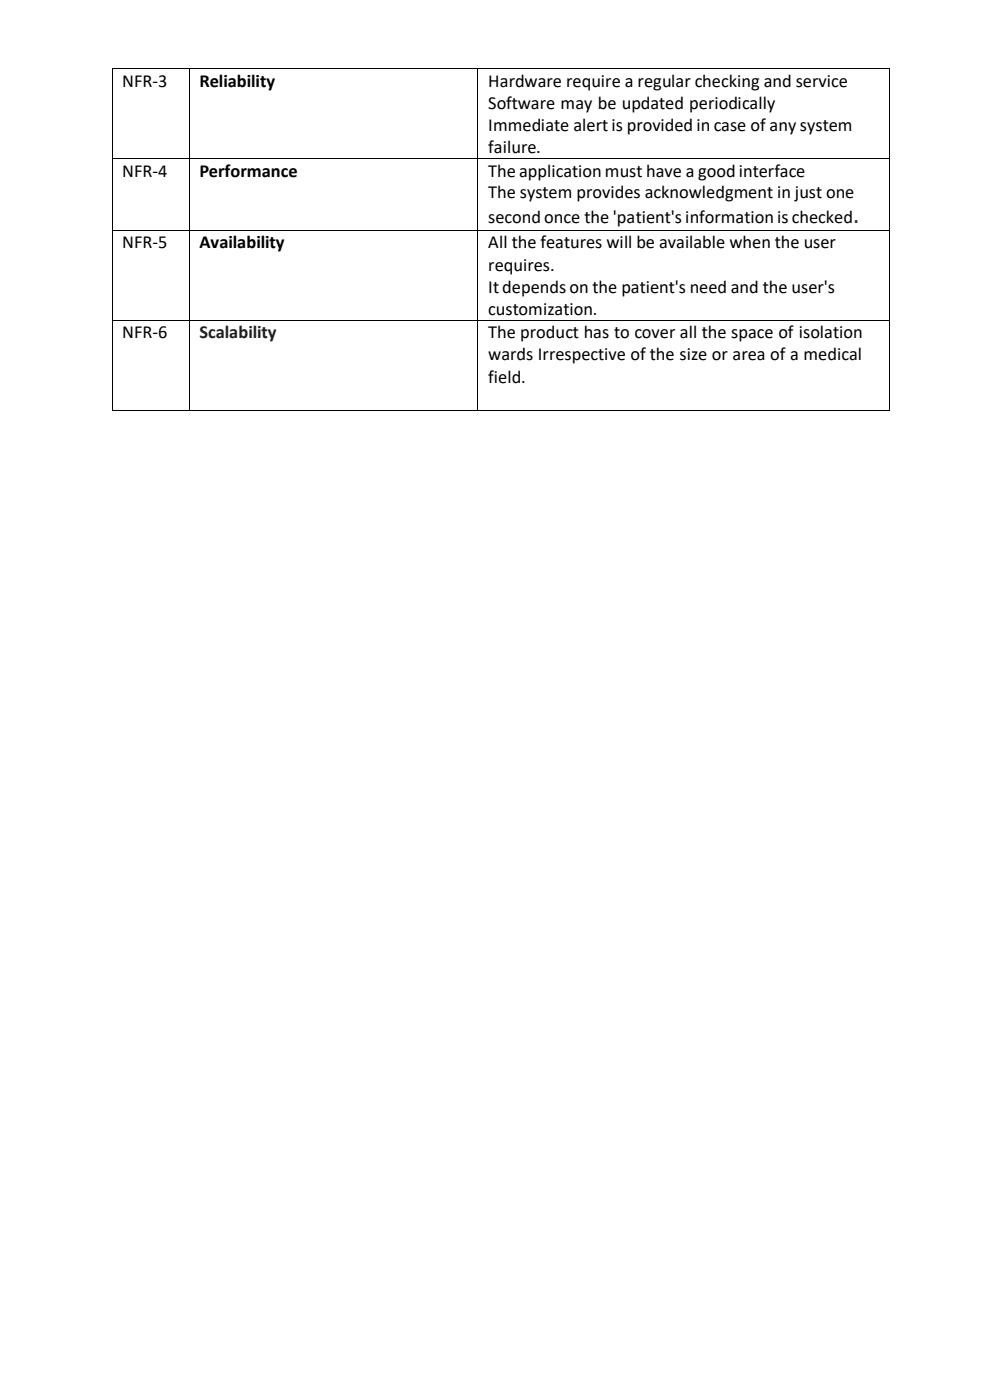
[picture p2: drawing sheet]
<svg xmlns="http://www.w3.org/2000/svg" width="210mm" height="297mm" viewBox="0 0 210 297" stroke-linecap="round" stroke-linejoin="round" font-family="sans-serif">
<defs><g id="words">
<g font-size="3.9">
<text x="25.9" y="18.4">NFR-3</text>
<text x="42.3" y="18.4">Reliability</text>
<text x="103.5" y="18.4">Hardware require a regular checking and service</text>
<text x="103.5" y="23.1">Software may be updated periodically</text>
<text x="103.5" y="27.9">Immediate alertis provided in case of any system</text>
<text x="103.5" y="32.4">failure.</text>
<text x="25.9" y="37.5">NFR-4</text>
<text x="42.3" y="37.5">Performance</text>
<text x="103.5" y="37.5">The application must have a good interface</text>
<text x="103.5" y="42.1">The system provides acknowledgment in just one</text>
<text x="103.5" y="47.3">second once the 'patient's information is checked.</text>
<text x="25.9" y="52.7">NFR-5</text>
<text x="42.3" y="52.7">Availability</text>
<text x="103.5" y="52.7">All the features will be available when the user</text>
<text x="103.5" y="57.4">requires.</text>
<text x="103.5" y="62.2">Itdepends on the patient's need and the user's</text>
<text x="25.9" y="71.7">NFR-6</text>
<text x="103.5" y="66.7">customization.</text>
<text x="103.5" y="71.7">The product has to cover all the space of isolation</text>
<text x="103.5" y="76.5">wards Irrespective of the size or area of a medical</text>
<text x="103.5" y="81.2">field.</text>
</g>
<text font-size="3.9" fill="#202020" x="42.3" y="71.7">Scalability</text>
</g></defs>
<g fill="#000">
<path d="M23.7 14.5h.2v.2h-.2z" fill-rule="evenodd"/>
<path d="M23.7 14.5h.2v.2h-.2z" fill-rule="evenodd"/>
<path d="M40.1 14.5h.1v.2h-.1z" fill-rule="evenodd"/>
<path d="M101.2 14.5h.2v.2h-.2z" fill-rule="evenodd"/>
<path d="M188.5 14.5h.1v.2h-.1z" fill-rule="evenodd"/>
<path d="M188.5 14.5h.1v.2h-.1z" fill-rule="evenodd"/>
<path d="M23.7 33.6h.2v.2h-.2z" fill-rule="evenodd"/>
<path d="M40.1 33.6h.1v.2h-.1z" fill-rule="evenodd"/>
<path d="M101.2 33.6h.2v.2h-.2z" fill-rule="evenodd"/>
<path d="M188.5 33.6h.1v.2h-.1z" fill-rule="evenodd"/>
<path d="M23.7 48.8h.2v.2h-.2z" fill-rule="evenodd"/>
<path d="M40.1 48.8h.1v.2h-.1z" fill-rule="evenodd"/>
<path d="M101.2 48.8h.2v.2h-.2z" fill-rule="evenodd"/>
<path d="M188.5 48.8h.1v.2h-.1z" fill-rule="evenodd"/>
<path d="M23.7 67.8h.2v.2h-.2z" fill-rule="evenodd"/>
<path d="M40.1 67.8h.1v.2h-.1z" fill-rule="evenodd"/>
<path d="M101.2 67.8h.2v.2h-.2z" fill-rule="evenodd"/>
<path d="M188.5 67.8h.1v.2h-.1z" fill-rule="evenodd"/>
<path d="M23.7 87h.2v.1h-.2z" fill-rule="evenodd"/>
<path d="M23.7 87h.2v.1h-.2z" fill-rule="evenodd"/>
<path d="M40.1 87h.1v.1h-.1z" fill-rule="evenodd"/>
<path d="M101.2 87h.2v.1h-.2z" fill-rule="evenodd"/>
<path d="M188.5 87h.1v.1h-.1z" fill-rule="evenodd"/>
<path d="M188.5 87h.1v.1h-.1z" fill-rule="evenodd"/>
</g>
<g fill="none" stroke="#000" stroke-width=".21">
<path d="M23.8 14.7v18.9M23.9 14.6h16.2M40.1 14.7v18.9M40.2 14.6h61M101.3 14.7v18.9M101.4 14.6h87.1M188.5 14.7v18.9M23.8 33.8v15M23.9 33.7h16.2M40.1 33.8v15M40.2 33.7h61M101.3 33.8v15"/>
<path d="M101.4 33.7h87.1M188.5 33.8v15M23.8 49v18.8M23.9 48.9h16.2M40.1 49v18.8M40.2 48.9h61M101.3 49v18.8M101.4 48.9h87.1M188.5 49v18.8M23.8 68v19M23.9 67.9h16.2M40.1 68v19"/>
<path d="M40.2 67.9h61M101.3 68v19M101.4 67.9h87.1M188.5 68v19M23.9 87.1h16.2M40.2 87.1h61M101.4 87.1h87.1"/>
</g>
<use href="#words"/>
</svg>
